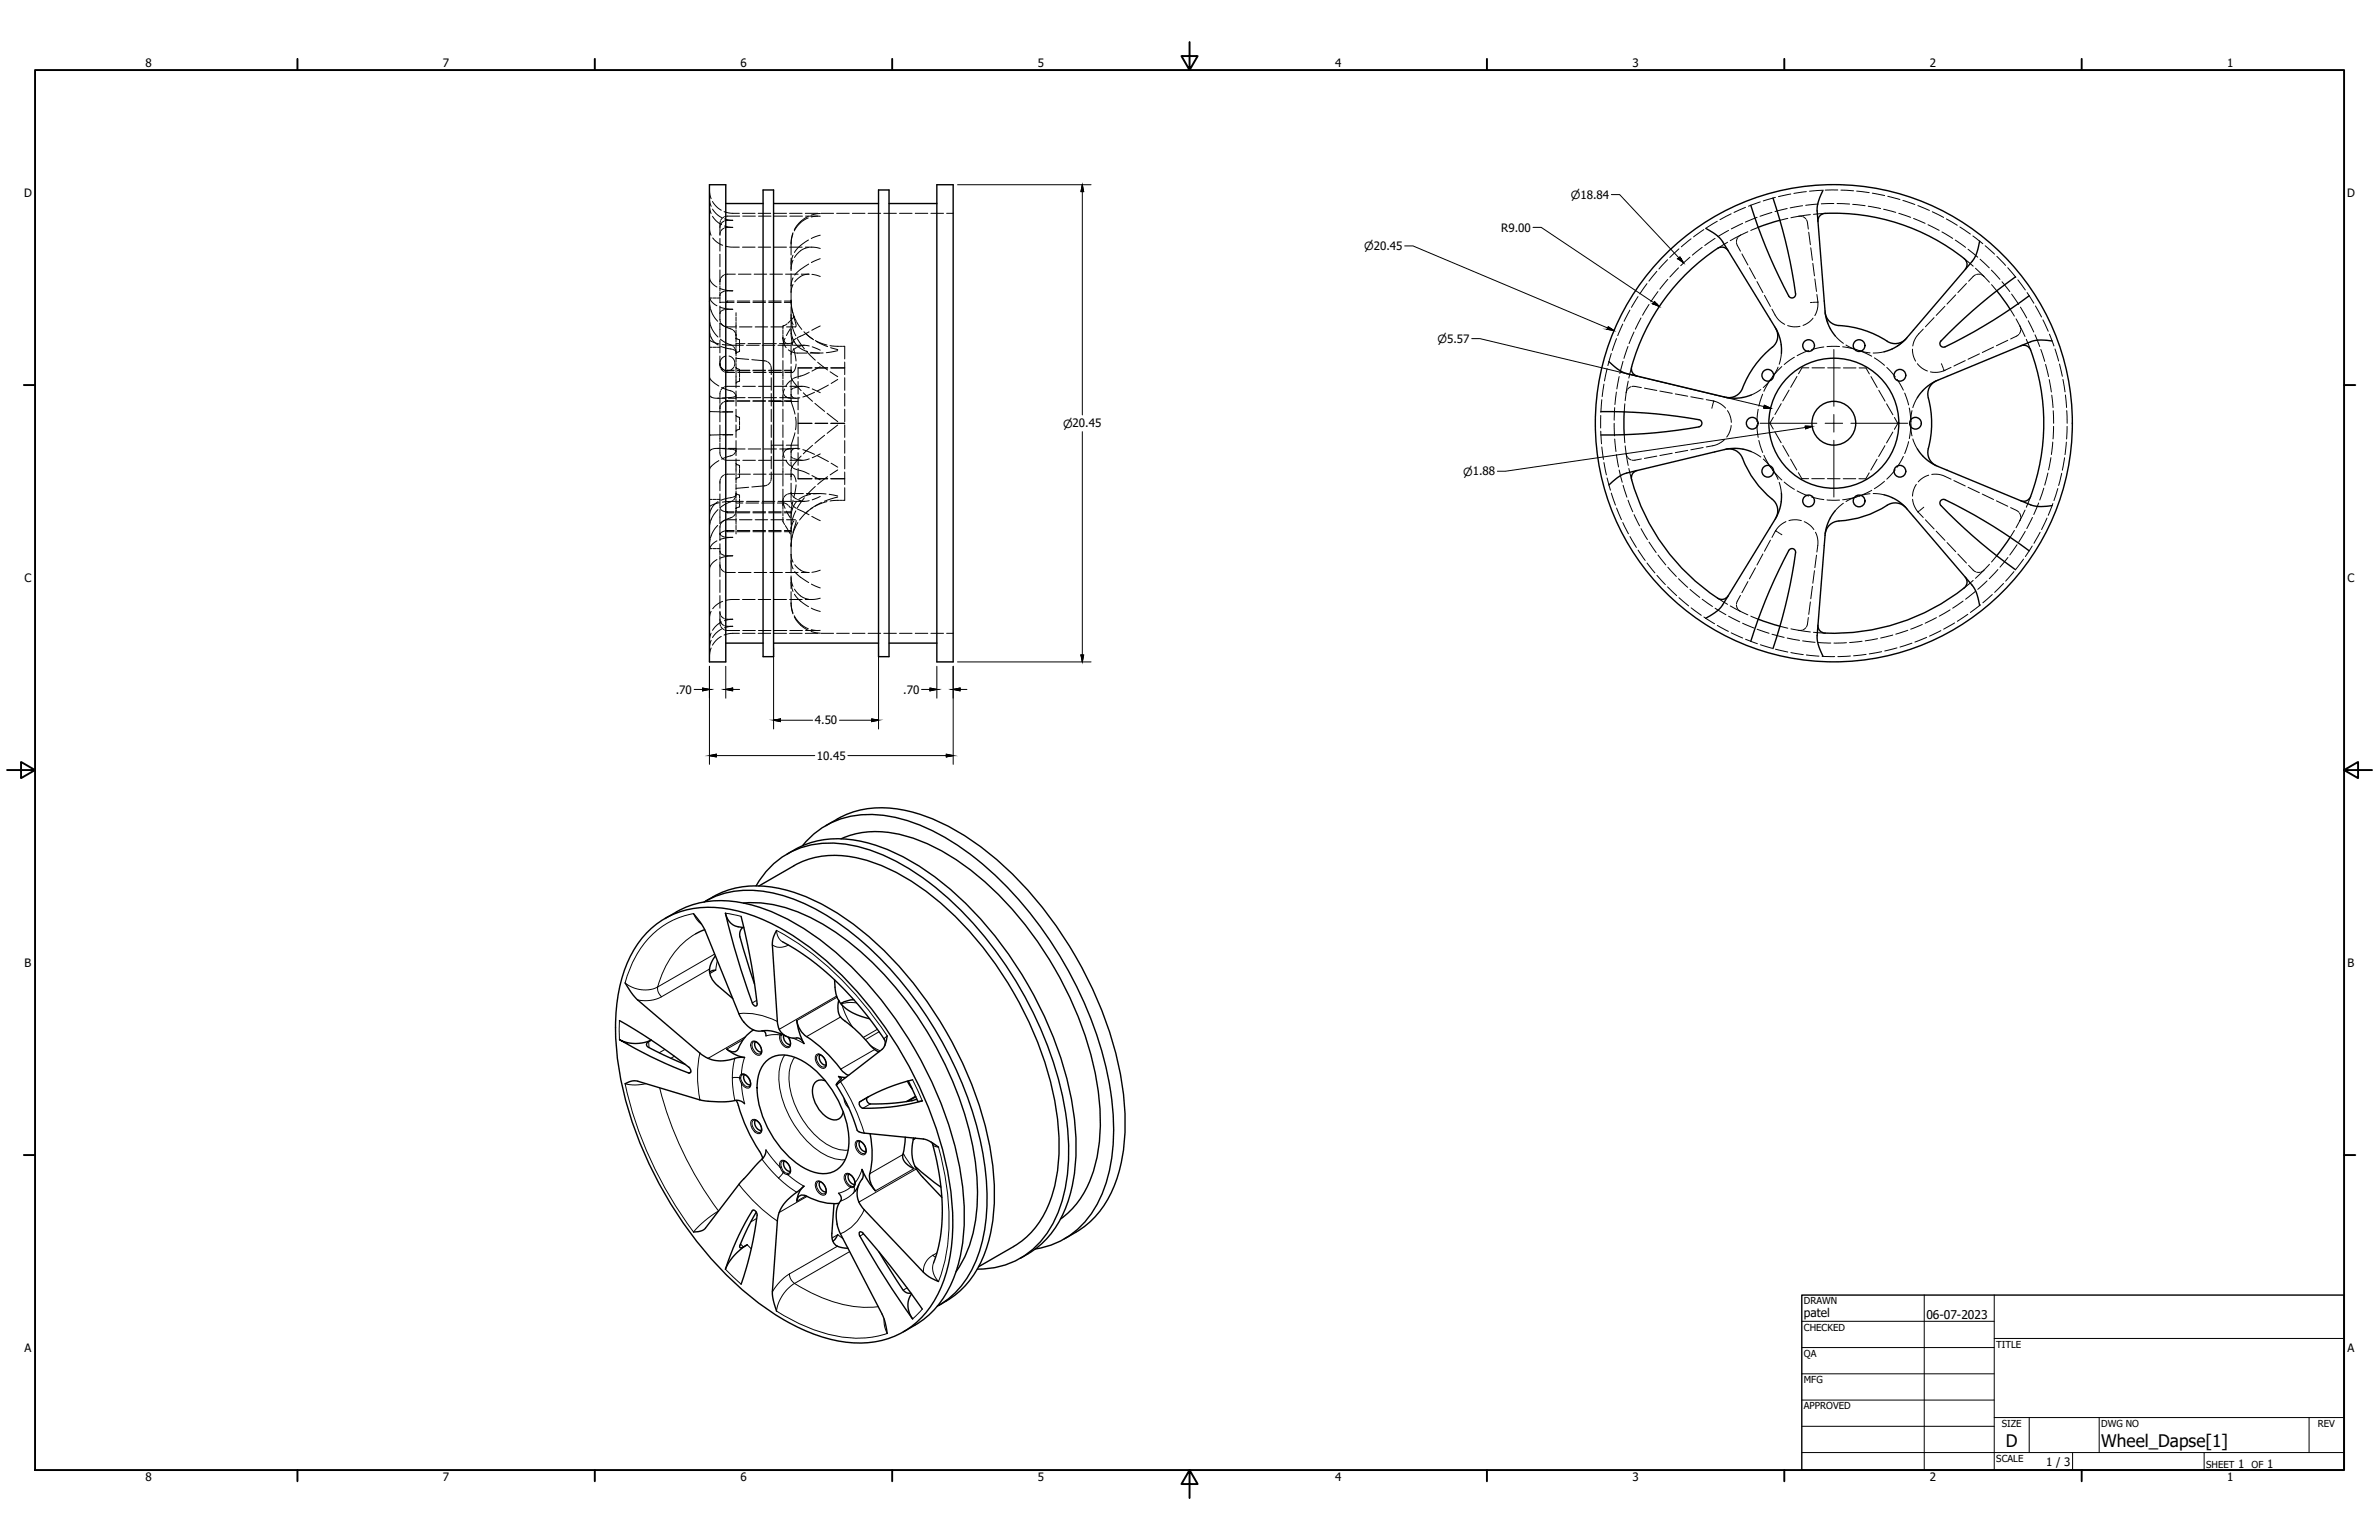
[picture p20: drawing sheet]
<svg xmlns="http://www.w3.org/2000/svg" width="864mm" height="559mm" viewBox="0 0 864 559" stroke-linecap="round" stroke-linejoin="round" font-family="sans-serif">
<defs><g id="words">
<g font-size="6.3">
<text x="728.1" y="524.9">D</text>
<text x="762.8" y="525">Wheel_Dapse[1]</text>
</g>
<g font-size="4.4">
<text x="654.8" y="477.8">patel</text>
<text x="699.3" y="478.6">06-07-2023</text>
</g>
<g font-size="4.2">
<text x="52.9" y="24.4">8</text>
<text x="160.8" y="24.4">7</text>
<text x="268.8" y="24.4">6</text>
<text x="376.7" y="24.4">5</text>
<text x="484.7" y="24.4">4</text>
<text x="592.6" y="24.4">3</text>
<text x="700.5" y="24.4">2</text>
<text x="808.5" y="24.4">1</text>
<text x="8.8" y="71.4">D</text>
<text x="852" y="71.4">D</text>
<text x="545" y="84">R9.00</text>
<text x="8.9" y="211.1">C</text>
<text x="852.2" y="211.1">C</text>
<text x="245.3" y="251.7">.70</text>
<text x="327.9" y="251.7">.70</text>
<text x="295.8" y="262.9">4.50</text>
<text x="296.6" y="275.7">10.45</text>
<text x="9" y="350.8">B</text>
<text x="852.2" y="350.8">B</text>
<text x="8.9" y="490.5">A</text>
<text x="852.1" y="490.5">A</text>
<text x="742.8" y="532">1 / 3</text>
<text x="812.5" y="532.6">1</text>
<text x="823" y="532.6">1</text>
<text x="52.9" y="537.5">8</text>
<text x="160.8" y="537.5">7</text>
<text x="268.8" y="537.5">6</text>
<text x="376.7" y="537.5">5</text>
<text x="484.7" y="537.5">4</text>
<text x="592.6" y="537.5">3</text>
<text x="700.5" y="537.5">2</text>
<text x="808.5" y="537.5">1</text>
</g>
<g font-size="4.1">
<text x="570.3" y="72.2">⌀18.84</text>
<text x="495.2" y="90.8">⌀20.45</text>
<text x="521.8" y="124.4">⌀5.57</text>
<text x="385.9" y="155.2">⌀20.45</text>
<text x="531.2" y="172.6">⌀1.88</text>
</g>
<g font-size="3.5">
<text x="654.8" y="473.2">DRAWN</text>
<text x="654.8" y="482.8">CHECKED</text>
<text x="724.7" y="489">TITLE</text>
<text x="654.8" y="492.3">QA</text>
<text x="654.8" y="501.8">MFG</text>
<text x="654.8" y="511.4">APPROVED</text>
<text x="726.7" y="517.7">SIZE</text>
<text x="762.8" y="517.7">DWG NO</text>
<text x="841.4" y="517.7">REV</text>
<text x="724.7" y="530.4">SCALE</text>
<text x="800.9" y="532.6">SHEET</text>
<text x="817.4" y="532.6">OF</text>
</g>
</g></defs>
<!-- layer: Hidden (ANSI) -->
<g fill="none" stroke="#000" stroke-width=".36">
<path d="M257.5 74.5l.6 3M257.5 71.9l.6 3M257.5 68.9l.6 3.2M258.6 73.1l1.4 1.8 1.8 1.4M258.7 78.5l1.3 1.7 2 1.3M258.7 75.9l1.3 1.7 1.9 1.4M262.7 78.8l-1 1M262.8 76.8l2.4 .6h3.2M263 79.4l3 .5h-.5M264.5 79.9l-1.5 .3M264.7 79.9h.6M268.5 78.4l-5.5 .2"/>
<path d="M269.5 77.4h4.6M269.6 78.4h4.6M275.2 77.4h4.6M275.3 78.4h4.6M280.9 77.4h4.6M281 78.4h4.6M286.6 77.4h4.6M286.7 78.4h4.6M292.3 77.4h4.6M292.4 78.4h4.5M293.4 79.1l-.5 .2a9.4 9.4 0 0 0-4.6 4.5M293.4 78.5l-.7 .4a10.8 10.8 0 0 0-4.4 4.5"/>
<path d="M297.8 78.5l-3.3 .2M297.8 77.5l-3.4 .6M298 77.4h4.6M303.7 77.4h4.6M309.4 77.4h4.6M315.1 77.4h4.6M320.8 77.4h4.6M326.5 77.4h4.6M332.2 77.4h4.6M337.9 77.4h4.6M343.6 77.4h2.4M628.4 77.6l-4 2.1"/>
<path d="M633.6 75.2l-4.1 1.9M637.8 78.9l-4.2 1.7M639 73.3l-4.3 1.5M643.2 77.1l-4.3 1.4M644.5 71.6l-4.4 1.3M648.8 75.7l-4.5 1.1M649 79.2l-2.9 .7M650.1 70.4l-4.5 1M653 78.5l-2.9 .5M653 78.5h1.1M654.3 74.7l-4.4 .7M654.4 78.6l1.2 .9"/>
<path d="M655.7 69.5l-4.5 .7M655.8 79.8l.6 3.3M657.2 77.9l-4.2 .6M660 74l-4.5 .5M661.4 69l-4.5 .4M662.5 77.4l-4.2 .4M665.7 73.9l-4.5 .1M666.9 73.9l4.5 .1M667.1 68.9l-4.5 .1M668.3 69l4.5 .2M672.5 74.1l4.6 .6M674 69.3l4.5 .6"/>
<path d="M678.2 74.8l4.5 .9M679.7 70.1l4.4 .9M683.8 75.9l4.4 1.2M685.3 71.2l4.4 1.2M689.3 77.4l4.3 1.5M690.8 72.7l4.3 1.5M694.6 79.3l4.2 1.7M696.2 74.6l4.2 1.8M701.4 76.8l4.1 2.1M706.5 79.4l4 2.3M257.5 82.9l.6 2.5M258.7 86.3l1.8 1.7 1.8 1"/>
<path d="M261.3 86.5v4.6M261.3 92.2v4.6M261.3 97.9v5.5M261.6 84.1l-.3 1M261.6 81.6l-.3 1M261.6 80.1l-.3 5.3M262.7 99.8l-1 1M262.7 82.8l-1 1M262.7 80.3l-1 .9M263 82l3 .5h-.5M263.4 89.4l1.7 .3h3.3M264.5 82.5l-1.5 .2"/>
<path d="M264.7 82.5h.6M266.9 99.5l-3.9 .2M268.1 99.5h4.5M269.5 89.7h4.6M273.8 99.5h4.5M275.2 89.7h4.6M279.5 99.5h4.5M280.9 89.7h4.6M285.2 99.5h4.5M286.6 89.7h4.6M287.2 93.7v4.5M287.2 99.4v4.9"/>
<path d="M287.9 84.8l-.7 3.7M287.9 92.6l-.7 3.3M287.9 84.5l-.4 1.1a21.7 21.7 0 0 0-.3 6.9M287.9 94.4l-.7 3.3M290.9 99.5h2.9M292.3 89.7h2.4M293.5 87.1a13.9 13.9 0 0 0-5.1 4.5M293.5 89.8a7.2 7.2 0 0 0-5.1 3.6M293.6 95.8a16.7 16.7 0 0 0-5.1 4M293.6 99.5h-.2a6.2 6.2 0 0 0-4.9 2.8M294.6 89.7l3.2 .4M294.7 99.5l3.1 .8"/>
<path d="M297.8 85.3l-3.3 1.3M297.8 93.9l-3.3 1.4M601.5 98.4l-2.9 3.6M605.3 94.2l-3.1 3.4M609.3 97.2l-3.1 3.3M609.5 90.3l-3.4 3.1M613.5 93.3l-3.4 3.1M613.9 86.7l-3.6 2.9M617.9 89.7l-3.6 2.9M618.5 83.3l-3.7 2.7M622.6 86.5l-3.8 2.6M623.4 80.3l-3.9 2.4"/>
<path d="M627.1 87.9l-3.6 2.2M627.5 83.6l-4 2.3M630.4 88l1.4 3.1M630.8 86.3l-.5 1.4M631.8 85.3l-.8 .7M631.8 85.3l-3.7 2M632.3 92.1l2.2 4.1M632.6 81l-4.1 2.1M634.5 84.1l-2.7 1.2M635.1 97.2l2.1 4M638.3 82.5l-2.7 1.1M656.6 84.3l.6 4.5"/>
<path d="M657.3 89.9l.6 4.5M658.1 95.6l.6 4.5M699.9 81.5l4 2.1M704.9 84.2l3.9 2.3M709.8 87.1l3.7 2.6M711.5 82.4l3.7 2.5M713 93.9l3.3 2.7M714.4 90.4l3.5 2.9M716.2 85.6l3.6 2.8M717.1 97.3l3.1 3M717.2 99.7l-2.6 2.3M718.8 94.1l3.3 3.1"/>
<path d="M718.9 99.6h-1.4M719.3 99.7l.9 .6M720.6 89.2l3.4 3M722.9 98l3.1 3.4M724.9 93l3.1 3.3M728.8 97.2l3 3.4M257.5 100.5a4.5 4.5 0 0 0 2.8 3.7M257.5 107.3a4.2 4.2 0 0 0 2.8 3.7M257.5 108.1h1M257.5 119.8l.1 .7M257.5 109.2l.1 1M257.5 115.7l.1 .8"/>
<path d="M257.6 110.5l.2 1.2M257.6 116.7l.2 1.1M257.9 112a10.7 10.7 0 0 0 2.6 4.6M257.9 118a11.2 11.2 0 0 0 2.7 4.3M258.8 108.1h1.3M260.4 108.1h.9M261.3 104.6l2.2 .7 2.5 .2h-.5M261.3 111.4l2.2 .6 2.5 .2h-.5M261.3 115.9l.3 1M261.3 103.9v1.6M261.3 106v3.9M261.3 111v5.1"/>
<path d="M261.3 117.2v5.1M261.4 117.3l1.5 1.1 3.1 1.3M261.6 101.2l-.3 1M261.7 106.4l-.4 .8M261.7 113l-.4 .7M261.7 117.3l1 1M261.9 109.7l-.6 .1M262.1 109.7h.9M262.9 105.7l-1 .5M262.9 112.4l-1 .4M263 118.4l4.3 .2M263.2 109.7h.6"/>
<path d="M263.8 109.7h2.7M264 109.7h.1M264.5 105.5l-1.3 .1M264.5 112.2l-1.3 .1M264.7 112.2h.6M264.7 105.5h.6M266.2 119.9l.7 .9M266.5 109.2h-2.4l-.3 .5M267.2 113.5v1.1M267.2 115v1.6M267.2 117v2.4M267.2 119.8v1.6"/>
<path d="M267.6 109.7h4.6M267.6 109.2h4.6M268.4 118.6h4.6M273.3 109.7h4.6M273.3 109.2h4.6M274.1 118.6h4.6M279 109.7h4.6M279 109.2h4.6M279.8 118.6h4.6M284.2 119.7v1.4M284.2 118.3v1.1M284.4 118.2h-.1"/>
<path d="M284.7 109.7h2.5M284.7 109.2h2.5M285.5 118.6h3.3M285.7 117.5l-1.2 .7M286.9 119.3l-1.4 2.5M287.2 116.9v5.4l.6 3.1M287.2 114.3l.1 1.7 .6 1.8M287.2 119.5v.8M287.2 115.3v.8l-1.2 1.2M287.2 104.5v.7M287.2 105.4v4.7M287.2 111.3v4.5"/>
<path d="M287.2 109.6v.1M287.2 108.9v1M287.2 109.7l.5 3.6M287.2 110.2l.2 1.4M287.2 116.5l.2 1.1M287.4 117.9l1.5 3.9M287.4 111.9l.3 1.1M287.7 113.1l.1 .2M287.8 113.3l.1 .5M287.9 103.2l-.7 2.8M287.9 100.8l-.7 2.9M288 114.4l.6 2.2a1.43 1.43 0 0 1 .1 2"/>
<path d="M288 113.9l.1 .5M288.2 114.5l.1 .4M288.3 114.9l-.8 .9M288.3 114.9l.2 .6M288.6 115.7l.5 .9M289.2 116.8l1.9 2.7M297.8 118.3l-3.1 1.5M589.1 117.6l-1.9 4.2M591.7 112.5l-2.1 4.1M594.6 107.6l-2.4 3.9M595.7 115.4l-2.1 4M597.9 102.9l-2.7 3.8"/>
<path d="M598.6 110.5l-2.3 3.9M601.9 105.8l-2.7 3.7M605.4 101.4l-2.8 3.5M637.8 102.2l2.2 4M640.5 107.2l2.2 4M643.2 112.2l2.1 3.5 2.6 2M648.9 118.1l2.2 .5 2.3-.2M657.9 109.7l-.7 .1M658.2 115.4l-1.6 1.6-2.1 1.1M658.8 101.2l.6 4.5M659 109.7h-.9M659.2 109.7h.7"/>
<path d="M659.6 106.9l.3 2.8M659.9 109.7l-.2 2.5-.9 2.3M662.9 114.9l.1 .6M663.1 115.7l.2 .8M663.3 116.8l.2 .5M698.2 119.4l-2.7 3-1.1 3.1M702.1 115.3l-3.2 3.3M706 111.1l-3.1 3.3M709.9 107l-3.1 3.3M713.8 102.9l-3.1 3.3M720.2 100.3l2 2.1M722.9 103.3l1.9 2.2"/>
<path d="M726.7 102.2l2.9 3.6M729.7 112.2l1.5 2.5M730.2 106.7l2.6 3.8M731.8 115.7l1.4 2.6M732.5 101.5l2.7 3.7M733.2 118.3l.3 1M733.2 118.3l1.9 3.8M733.4 111.4l2.3 4M733.5 119.7l-.4 1.3M735.9 106.2l2.4 3.8M736.3 116.4l2 4.1M738.9 111l2.2 4"/>
<path d="M741.6 116.1l1.9 4.1M257.5 123.4l1.5 .8 2.1 .6M257.5 136.6l.1 .4M257.5 126h1M257.6 137.1l.3 .5M257.6 120.7l.2 1M257.9 121.9a6.3 6.3 0 0 0 2.8 3.3M257.9 137.7l3 2.4M258.8 126h1.3M260.4 126h.9M261.3 132l.2 .9M261.3 129.2l.3 4.3"/>
<path d="M261.3 123.5v4.5M261.5 123.1l2 1.3 2.6 1.2M261.7 133.2l.9 .9M261.7 125.7l4.1 1M261.7 133.8l1 1M261.7 133.2l1 1M262.2 125l7.7 .3M262.9 134.3l.9 .2M263 134.9l3.7 .2M263 134.3l1.1 .2M263.2 134.4l.2 .1M263.5 134.5h.3"/>
<path d="M263.5 129.2a2.69 2.69 0 0 0-1.9 3.7M263.8 134.5h2.7M263.8 134.5h.3M263.8 134.5h.1M263.9 134.4v.1M264.6 129.2a2.69 2.69 0 0 1 2 3.7M265.1 134.3l-1 .2M266 126.8l.7 .3M266.3 125.8l.7 1.2M266.4 133.2l-1 1M266.5 134.3l-2.5 .1M266.9 127.2l.3 .5"/>
<path d="M267.1 121.1l.1 .8M267.1 127.3l.1 .9M267.1 121.3v.1M267.2 121.5v.2M267.2 127.7v1.4M267.2 129.6v1.8M267.2 131.9v1.5M267.2 122.6l.1 .2M267.2 122.8v.1M267.2 133.3v.1M267.2 121.8v2.3M267.2 124.5v1.6"/>
<path d="M267.2 126.5v1.2M267.2 133.4v.8M267.2 134.5v1.1M267.2 135.8v1.3M267.2 137.2v.5M267.2 137.8v2.9M267.2 124.7h3.2M267.2 130l4.6 .4M267.2 128.2v.1M267.2 138.9v.2M267.2 122.7l.1 .2M267.2 133.5l.1 .1"/>
<path d="M267.3 122.9h.1M267.4 122.9h.1M267.4 133.6l.3 .2M267.5 122.9l.2 .1M267.6 134.5h4.6M267.6 134.3h4.6M267.7 127.8l-.5 .3M267.7 138.6l-.5 .3M267.8 123.1l.3 .1M267.8 133.8l.3 .1M267.8 135.1h4.6M268.1 127.7l-.3 .1"/>
<path d="M268.1 138.4l-.3 .1M268.2 123.2l.3 .1v1.1M268.2 134l.3 .1v1M268.5 124.7v1.4M268.5 126.5v1l-.3 .1M268.5 135.5v1.4M268.5 137.2v1.1l-.3 .1M271 125.3h4.6M271.5 124.7h4.6M272.9 130.5l5.5 .7M273.3 134.5h4.6M273.3 134.3h4.6"/>
<path d="M273.5 135.1h4.6M276.7 125.3h4.6M277.2 124.7h4.6M278.7 131.3l1 1M279 134.5h4.6M279 134.3h4.6M279.2 135.1h4.6M279.8 132.6l.2 3.3M280 137.1v4.5M282.4 125.3h4.6M283 124.7h3.2M284.2 122.5v.4"/>
<path d="M284.2 121.5l.2 2.6 1 2M284.2 130.9v6.6M284.2 137.9v1.8M284.2 123l.2 .4M284.4 123.5l1 1M284.7 134.5h2.5M284.7 134.3h2.5M284.9 135.1h2.7M285 122.8l-.8 2.4v4.5M286.2 126.9l1.4 .9 1.3 .3h4M286.9 138.2l-1.6 2M287.1 124.5l-1.4 .1"/>
<path d="M287.2 133v3.8M287.2 126.4v1M287.2 127.7v4.2M287.2 139.9v1.6M287.2 134.5h.1M287.2 137l.2 .5M287.2 120.5l.2 1M287.4 121.8l.4 1M287.5 137.6l3.3 4.1M287.5 124.2l-.3 1.9M287.6 127.4l-.4 1.1M287.7 137.5l-.5 .6v1.4"/>
<path d="M287.8 122.9l.1 .3M288 123.3l.1 .3M288.1 126.5l.9 4.5M288.1 125.3h3.9M288.1 123.7l.2 .2M288.3 123.9l-.9 .5M288.3 123.9l.2 .5M288.6 124.5l.4 .6M289 132.1a2.93 2.93 0 0 1-1.5 3l-.3-.6M289.1 122.7l-1.3 1.1M289.2 125.2l1.7 1.4 2.3 1M289.2 126.1l-1.4 1"/>
<path d="M289.3 136.8l-1.3 .5M289.4 122.9l2.6 3.7M289.7 133.5h5zM289.7 133.5v3.8M289.7 138.5v4.5M291.8 120.4l3.5 2.9M292.7 127.4l3.3 3.3M292.7 121.3l2.3 1.7M293.7 120.4l-4.2 2.1M293.8 125.5h-.2a5.2 5.2 0 0 0-4.1 .5M293.8 135.2l-4.2 1.5M294 128.1h3.5"/>
<path d="M294.3 127.8l4.5 .3M294.8 125.9l3 1.2M295.9 133.5h4.6M296 123.5l4.2 1.7M296.3 123.9l4.1 1.9M296.8 131.4l3.6 2.8M297.8 133.1l-3.1 1.6M300.7 139.7l-4 2.2M301.3 125.4l3.4 .3M301.3 134.9l2.8 1.8M301.5 126.2l2.6 .7M301.6 133.5h5"/>
<path d="M304.1 127.2l-4.1 .8M304.1 137.7l-2.4 1.4M304.9 125.7h.9M306 125.7h.6v4.5M306.6 131.4v4.5M306.6 137.1v4.5M582.3 139.4l-.7 4.5M583.4 133.8l-1 4.4M584.9 128.3l-1.2 4.4M586.8 122.9l-1.5 4.3M587.8 136.7l-.9 4.4M589.2 131.1l-1.2 4.5"/>
<path d="M591 125.7l-1.5 4.3M591.1 138.3l-.8 4.2M592.3 133.1l-1 4.1M593.2 120.5l-1.8 4.2M642.7 137.7l-2.4 4.3M642.7 137.7l-2.6 2.9M642.9 137.4l-.2 .3M643.2 137l-.2 .4M643.5 136.7l-.2 .2M645.5 133.2l-2 3.5M646.7 128.2l-.8 4M646.8 133l-3.3 3.7"/>
<path d="M651.4 129.6l-3.7 2.7M652.3 136.6l-2.3 3.9M656.5 127.2l-4.1 1.9M656.6 133.5h-2.5l-1.2 2.1M657.8 133.5h4.5M662.1 125.9l-4.5 1M663.5 133.5h4.5M666.2 121.9l3 2.7M667.8 125.7l-4.6 .1M668.9 125.8l4.9 1M669.2 133.5h4.5M670.1 125.2l3.7 1.6"/>
<path d="M673.8 126.8l.3 .1M674.2 127l.3 .1M674.6 127.1l.3 .1M674.9 133.5h2.5l1.2 2.2M674.9 127.2l3.9 .8M674.9 127.2l4.6 2.1M679.2 136.7l2.2 3.9M680.4 129.9l3.7 2.7M683.9 127.7l-3.9 .4M684.9 133.3l3.1 3.4M688.6 137.6l2.3 4M689.3 125.2l-.5 .4"/>
<path d="M690.1 124.5l-.6 .6M690.7 123.9l-.4 .5M694.2 126.7l.3 2.2 .9 2.1M696 132l1.7 1.6 2 1M704.7 132l.3 .6M705.1 132.8l.3 .8M705.5 133.9l.2 .6M705.7 134.5l-2.5 .6-2.4-.2M708.3 133.3l-2.6 1.2M713.4 130.9l-4.1 1.9M718.5 128.4l-4.1 2M723.7 125.9l-4.1 2"/>
<path d="M728.8 123.5l-4.1 2M732.9 121.3l-3 1.7M735.6 123.1l1.6 3.9M738.7 121.5l1.8 4.2M740.8 126.8l1.5 4.3M742.5 132.2l1.1 4.5M743.9 137.8l.8 4.4M744 121.3l1.6 4.2M746 126.6l1.3 4.4M747.6 132.1l1 4.4M748.9 137.7l.7 4.5M257.5 143.2l.1 .3"/>
<path d="M257.6 143.6l.3 .2M257.8 149.4h-.3h3.7M258 143.9l1.3 .5 1.8 .1M260.5 144.5h2.8M261.2 157.8h-3.7l.3 .1M261.3 157.6l.7 .1M261.3 144.6v1.8M261.3 146.8v6.3M261.3 154.2v6.2M261.5 147.2l-.2 .9M261.6 141.9l-.3 2.3M262 140.6l4 1.5"/>
<path d="M262 149.5l-.7 .1M262.2 157.7l.9 .1M262.3 149.4l3.7 .1h-.5M262.6 146l-.9 .9M262.7 140.5l-1 1M263.1 149.5h-.9M263.4 157.8h1.1M263.4 149.5h1.1M263.8 145.5l-1 .3M263.8 145.5l2.7 .1M263.8 145.5h.1M263.9 145.5h.1"/>
<path d="M264 145.5h2.5M264 145.5l.1 .1M264.4 144.5h2.8M264.7 157.8h.6M264.7 149.5h.6M265.5 157.8h.5h-3.7M265.8 144.2l-3.6 .2M266.3 142.3l.7 .9M266.8 143.9l-.8 .2M267.1 143.4l.1 .9h3.3M267.2 143.3l-.3 .5M267.2 150.7v.2"/>
<path d="M267.2 141.9v5.4M267.2 148.5v4.5M267.2 154.2v4.5M267.2 159.9v5.4M267.2 156.4v.1M267.2 150.9l.1 .1M267.4 151.1l.3 .1M267.6 145.5h4.6M267.6 145.6h4.6M267.7 156l-.5 .3M267.8 151.3l.3 .1M268.1 155.9l-.3 .1"/>
<path d="M268.2 151.4l.3 .1v1M268.5 152.9v1.4M268.5 154.7v1l-.3 .1M268.5 140.2l-5.5 .2M269.6 140.2h4.6M271.6 144.3h4.6M273.3 145.5h4.6M273.3 145.6h4.6M275.4 140.2h4.5M277.3 144.3h4.6M279 145.5h4.6M279 145.6h4.6"/>
<path d="M280 142.8v4.5M280 148.5v4.5M280 154.2v4.5M280 159.9v4.5M280 145.7h4.3M281.1 140.2h4.5M283 144.3h3.3M284.2 140.2l.2 2.4M284.2 159.9v4l.6 2.1M284.2 148.5v4.5M284.2 154.2v4.5M284.5 143l1 1.1"/>
<path d="M284.7 145.5h2.5M284.8 141.2l-.6 2.1v4M285.2 143.9l.4 .2M285.4 145.7h4.3M285.7 144.2l.6 .2M286.4 144.5h1M286.7 140.2h4.5M286.9 144.2h-1.1M287.2 145.5l-2.5 .1M287.2 143.1v.3M287.2 141.9v1.8M287.2 143.9v.8"/>
<path d="M287.2 144.8v.7M287.2 145.6l1.4 4.7M287.3 143.5l.1 .3M287.5 143.9a2.84 2.84 0 0 0 2.8 .5M287.6 144.5h.7M287.8 141l-.6 .6M288.5 144.5h.5M288.6 157l-1.4 4.4v1M288.8 151.4v4.5M289.3 140.5l-1.2 .3M289.7 140.4l.3-.1a5.9 5.9 0 0 1 3.8 .4M289.7 149.9v3.7h5"/>
<path d="M289.7 153.6h5M289.7 144.1v4.6M289.7 153.6v3.8M289.7 158.6v4.5M291.6 142.5l3.4 3.1M294.9 141.1l2.9 1.4M295.7 142.3l-4.3 1.8M295.8 146.4l3.5 2.9M295.9 153.6h4.6M299.3 157.9l-3.5 2.9M300.2 150l3.9 3M301.6 153.6h5"/>
<path d="M304.1 154.2l-3.9 3M306.6 142.8v4.5M306.6 148.5v4.5M306.6 154.2v4.5M306.6 159.9v4.5M581.1 150.7l-.1 4.6M581.1 156.5l.3 4.5M581.5 145l-.4 4.6M586 153.6l.1 4.6M586.1 147.9l-.1 4.6M586.1 159.3l.5 4.5M586.8 142.3l-.6 4.5"/>
<path d="M589.6 157.7l.2 3M589.8 146.5l-.2 3M590.3 142.5l-.3 2.9M590.7 141.5l-.4 1M592.1 140.3l-1.2 .9M592.4 140.3l3.4 .4M596.9 140.8l4.5 .9M602.6 141.9l4.4 .8M608.2 142.9l4.4 .9M613.8 144l4.5 .8M619.4 145l2.8 .5M621.6 147.5l-.2 .6"/>
<path d="M621.9 146.4l-.3 .9M622.2 145.5l-.3 .7M622.2 145.5l2.3 1 1.9 1.6M626.1 159.5l-2.8 1.8-3.9 .9M627.1 149l1 2 .4 2.3M628.4 154.4l-.5 2.3-1.1 1.9M637.8 154.2l.4 4.5M638.2 148.5l-.4 4.5M638.5 159.8l1.3 4.4M639.2 141.4l-3.5 1.9M639.8 143l-1.3 4.4M643.7 151.4l-1.2 2.1 1.2 2.2"/>
<path d="M644.3 156.7l2.3 4M646.6 146.5l-2.3 3.9M649.5 141.5l-2.3 4M682 141.6l2.3 3.9M684.8 146.5l2.3 4M687.1 156.8l-2.3 3.9M687.7 151.5l1.2 2.1-1.2 2.2M691.4 142.6l1.4 4.3M693.1 148l.6 5M693.7 154.2l-.6 4.9M693.7 154.2l.4 4M693.7 153v.3"/>
<path d="M693.7 153.4v.4M693.7 153.9v.3M694.1 149l-.4 4M694.4 159.3l1.6 3.6M696 144.3l-1.6 3.6M744.8 143.4l.5 4.5M745.3 149l.2 4.6M745.5 154.7l-.2 4.6M749.8 143.3l.4 4.6M750.3 149l.1 4.6M750.4 154.7l-.2 4.6M257.6 170.2l-.1 .4"/>
<path d="M257.6 163.7l-.1 .3M257.9 169.7l-.3 .4M257.9 163.4l-.3 .2M260.5 162.7h2.8M260.9 167.1l-3 2.4M261.1 162.7l-1.8 .1-1.3 .5M261.3 163l.3 2.4M261.3 160.8v1.8M261.3 179.2v4.6M261.6 173.7l-.3 4.4M261.7 165.7l1 1M262.2 162.8l3.6 .2"/>
<path d="M262.7 172.4l-1 1M263 166.8l5.5 .2M264.4 162.7h2.8M266 163.1l.8 .2M266 165.1l-4 1.5M266.7 172.1l-3.7 .2M266.9 163.4l.3 .5M267 164l-.7 .9M267.2 173.9v1.4M267.2 175.8v1.9M267.2 178.1v1.5M267.2 179.6l-.3 .4"/>
<path d="M267.2 168.1v.2M267.2 166.5v2.9M267.2 169.5v.5M267.2 170.2v1.2M267.2 171.6v1.2M267.2 173v.9M267.2 179.6v1.1M267.2 179l-.1 .9M267.2 173.8v.1M267.2 168.3l.1 .2M267.2 179.1l.5 .3M267.4 168.5l.3 .1"/>
<path d="M267.7 173.4l-.5 .3M267.8 168.7l.3 .1M267.8 179.4l.3 .2M267.8 172.1h4.6M268.1 173.3l-.3 .1M268.2 168.8l.3 .1v1.1M268.2 179.6l.3 .1v1M268.5 170.3v1.4M268.5 172.1v1l-.3 .1M269.6 167h4.6M270.5 162.9h-3.3l-.1 .9M271.6 162.9h4.6"/>
<path d="M271.8 176.8l-4.6 .4M273.5 172.1h4.6M275.4 167h4.5M277.3 162.9h4.6M278.4 176l-5.5 .7M279.2 172.1h4.6M279.7 174.9l-1 1M280 171.3l-.2 3.3M280 165.6v4.5M280 161.5h4.3M281.1 167h4.5M283 162.9h3.3"/>
<path d="M284.2 167.5v1.8M284.2 169.7v6.7M284.2 177.5v4.6M284.4 164.6l-.2 2.4M284.9 172.1h2.7M285.3 167l1.6 2M285.4 161.5h4.3M285.5 163.1l-1 1.1M285.6 179.5l-1 .9M285.6 163.1l-.4 .2M285.8 163h1.1M286.3 162.8l-.6 .2"/>
<path d="M286.7 167h4.5M287.2 172.9a.56 .56 0 0 1 .3-.8 .56 .56 0 0 1 .7 .4l.8 2.3M287.2 165.6l.6 .6M287.2 178.7l.4 1.1M287.2 167.7v1.4l.5 .6M287.2 162.6v.7M287.2 163.5v1.8M287.2 165.7v1.6M287.2 175.3v4.2M287.2 179.8v1M287.2 170.4v3.8M287.2 163.8v.3"/>
<path d="M287.4 169.7l-.2 .5M287.4 163.4l-.1 .3M287.4 162.7l-1 .1M287.6 162.7h.7M288 169.9l1.3 .5M288.1 166.4l1.2 .3M288.5 162.7h.5M289 175.9l-.8 4.5M289.6 170.5l4.2 1.5M289.7 170v3.7h5M289.7 164.3v4.5M290.3 162.9l-.1-.1a2.73 2.73 0 0 0-2.7 .5"/>
<path d="M290.8 165.5l-3.3 4.1M291.4 163.2l4.3 1.7M291.6 179.1l-5.7 .2M292.8 179.1h4.7M293.8 166.5a6.1 6.1 0 0 1-4.1 .3M294.2 179.4l-2.1 .6-2.1 1.2M294.7 172.6l3.1 1.5M295 161.6l-3.4 3.1M295.3 179.2h4.6M295.9 173.7h4.6M296 176.5l-3.3 3.3M296.7 165.4l4 2.1"/>
<path d="M297.8 164.7l-2.9 1.4M300.4 173l-3.6 2.8M301 179.4l3.1 .6M301.6 173.7h5M301.7 168.1l2.4 1.4M304.1 170.5l-2.8 1.8M306.6 165.6v4.5M306.6 171.3v4.5M306.6 177v4.5h-.6M581.5 162.2l.6 4.5M582.3 167.8l.8 4.5M583.4 173.4l1.2 4.5"/>
<path d="M584.9 178.9l1.5 4.4M586.8 165l.7 4.4M587.8 170.6l1.1 4.4M589.2 176.1l1.4 4.3M590 161.8l.3 2.9M590.3 164.7l.4 1M590.3 164.7l.8 4.2M590.9 166l1.2 .9M591.3 170l1 4.1M595.8 166.5l-3.4 .5M601.4 165.5l-4.5 .8M607 164.5l-4.4 .8"/>
<path d="M612.6 163.4l-4.4 .9M618.3 162.4l-4.5 .8M635.7 163.9l3.5 1.9M640.1 166.6l2.6 2.9M640.3 165.2l2.4 4.3M642.7 169.5l.5 .7M643.3 170.3l.2 .2M643.5 170.5l3.3 3.7M643.5 170.5l2 3.5M645.9 175l.8 3.9M647.1 161.6l2.3 4M647.7 174.9l3.7 2.7"/>
<path d="M650 166.6l2.3 3.9M652.4 178.1l4.1 1.9M652.8 171.5l1.3 2.2h2.4M657.7 173.7h4.6M663.4 173.7h4.6M669.1 173.7h4.6M674.9 180l-.3 .1M678.5 171.6l-1.2 2.1h-2.5M678.8 179.2l-3.9 .8M679.5 177.9l-4.6 2.1M680 179.1l3.9 .4M681.4 166.6l-2.3 4"/>
<path d="M684.1 174.6l-3.7 2.7M684.3 161.7l-2.3 4M688 170.5l-3.1 3.4M690.9 165.6l-2.2 3.9M692.8 160.3l-1.4 4.3M695.6 175.7l-1 2.2-.3 2.1M700.1 172.4l-2 .9-1.8 1.5M701.3 172.1l3.2 .2 3.8 1.6M709.3 174.4l4.1 1.9M714.4 176.8l4.1 2M719.6 179.3l4.1 2M741.9 177.1l-1.4 4.3"/>
<path d="M743.4 171.6l-1.1 4.4M744.5 166.1l-.9 4.4M745.2 160.4l-.5 4.5M747 177.3l-1.4 4.3M748.4 171.7l-1.1 4.5M749.4 166.1l-.8 4.5M750.1 160.4l-.5 4.6M257.5 181.2h1M257.5 199.1h1M257.6 197l-.1 1M257.6 186.7l-.1 .7M257.6 190.8l-.1 .7"/>
<path d="M257.8 195.5l-.2 1.2M257.8 185.5l-.2 1M257.8 189.4l-.2 1.1M258.8 181.2h1.3M258.8 199.1h1.3M260.3 196.3a4.4 4.4 0 0 0-2.8 3.6M260.4 181.2h.9M260.4 199.1h.9M260.5 190.6v.1a10.7 10.7 0 0 0-2.6 4.5M260.6 184.9l-.1 .2a10.2 10.2 0 0 0-2.6 4.1M260.7 182a6.2 6.2 0 0 0-2.8 3.3M261.1 182.4l-2.1 .6-1.5 .8"/>
<path d="M261.3 193.5l.4 .7M261.3 184l.3 .8M261.3 184.9v5.1M261.3 191.1v5.1M261.3 197.3v4M261.6 190.3l-.3 1M261.7 193.4l-.4 .7M261.8 185l.9 .5M261.9 194.4l1 .4M262.7 189l-1 .9M262.8 192.7l-.9 .5M263 185.6l.8 .1"/>
<path d="M263.2 194.9l1.3 .1M263.8 192.5l-.1 .1M263.8 192.5l.3 .4h2.4M263.8 192.5l-.8 .2M263.8 185.7l.1 .3M263.8 185.7h2.7M263.8 192.5h.2M263.9 186l2.6 .1M264 192.5h2.5M264.1 192.5h-.2M264.7 195h.6M265.5 195h.5l-2.5 .2-2.2 .6"/>
<path d="M265.8 180.5l-4.1 1M266 187.5l-3.1 1.3-1.5 1.1M266.1 181.6l-2.6 1.2-2 1.4M266.7 180.1l-.7 .3M267 186.4l-.8 .9M267 180.3l-.7 1.1M267.1 185.9l.1-.6-.1 .9M267.2 183.1v2.3M267.2 184.3v.1M267.2 181.1v1.6M267.2 185.8v1.7M267.2 187.9v2.3"/>
<path d="M267.2 190.6v1.6M267.2 192.6v1.1M267.2 182.5h2.5M267.3 184.4l-.1 .3M267.3 188.6l-4.3 .2M267.5 184.3l-.3 .2M267.5 184.3l-.2 .1M267.6 192.5h4.6M267.6 185.7h4.6M267.6 186.1h4.6M267.6 192.9h4.6M267.7 184.2l-.2 .1"/>
<path d="M268.1 184l-.3 .2M268.4 188.6h4.6M268.5 181.1v1.4M268.5 182.9v1l-.3 .1M269.9 181.9l-7.7 .3M270.8 182.5h4.6M271 181.9h4.6M273.3 192.5h4.6M273.3 185.7h4.6M273.3 186.1h4.6M273.3 192.9h4.6M274.1 188.6h4.6"/>
<path d="M276.5 182.5h4.6M276.7 181.9h4.6M279 192.5h4.6M279 185.7h4.6M279 186.1h4.6M279 192.9h4.6M279.8 188.6h4.6M282.2 182.5h2.5M282.4 181.9h4.6M284.2 187.6v1.5l.6 1.2M284.2 181.7l.8 2.7M284.2 182.2v.4"/>
<path d="M284.2 182.7v2.1M284.2 185.3v1.9M284.4 180.8l-.2 1M284.7 192.9l2.5 .1M284.7 192.5h2.5M284.7 185.7h2.5M284.7 186.1h2.5M284.8 182.5l-.4 .1-.2 .4M285.1 190.7l.9 1.5M285.1 182.6l1 .7M285.5 185.5l1.4 2.4M285.5 188.6h3.3"/>
<path d="M286.2 192.6l.7 1.1M286.3 183.5l.6 .7M287.2 181.1l.3 1.9M287.2 185.8v4.5M287.2 191.4v4.6M287.2 197.1v4.7M287.2 186.9v.8M287.2 185.7v.1M287.2 197.3v1.1M287.2 191v.9M287.4 195.6l-.2 1.4M287.4 185.7l-.2 1"/>
<path d="M287.4 189.6l-.2 1.1M287.6 194.4l-.4 3.6M287.8 183.4l1.3 1.1M287.8 180.1l1.4 1M287.9 181.5l-.7 4.2M288.1 181.9h3.9M288.1 189l-.7 1.9-.2 1.7M288.9 185.4l-1.5 3.9M289 188.8l-1.2 4.4M289.2 181.9l-1.1 1.7-.7 1.8M289.5 184.7l4.2 2.1M289.5 181.3a5.3 5.3 0 0 0 4.3 .4"/>
<path d="M289.6 189.6a16.7 16.7 0 0 0-2.2 5.7M292 180.6l-2.6 3.8M293.4 185.4l-3.1 3.3M294.7 187.4l3.1 1.5M295 184.2l-2.3 1.7M297.8 180.1l-3 1.3M298.2 182.4l-3.9 2.3M300.2 182l-4.2 1.7M304.1 180.4l-4.9 1.5M304.7 181.5l-3.4 .3M304.9 181.5h.9M586.8 184.3l1.8 4.3"/>
<path d="M589.1 189.6l2 4.1M591 181.5l1.7 4.2M591.7 194.7l2.3 3.9M593.2 186.7l2 4.1M594.6 199.6l2.6 3.8M595.7 191.8l2.3 4M598.6 196.7l2.6 3.8M642.7 196l-2.2 4M644.4 192.8l-1.2 2.2M644.5 192.7l-.1 .1M644.6 192.5l.5 .4M644.6 192.5l-.1 .1"/>
<path d="M644.6 192.5h.1M645.3 193.1l.8 .4M646.3 193.7l.5 .3M648.3 189.3l-2.1 1.3-1.6 1.9M649.4 188.9l2.2-.3 2.3 .3M655 189.3l2 1.2 1.5 1.7M657.6 180.3l4.5 1M659 193.1l.9 3.2-.3 4M663.2 181.4l4.6 .1M669.2 182.6l-3 2.7M673.8 180.4l-4.9 .9M673.8 180.4l-3.7 1.6"/>
<path d="M674.1 180.3l-.3 .1M674.5 180.1l-.3 .1M694.3 181.2l.1 .8a4.7 4.7 0 0 0 2 3.6l.4-.3M696.2 185.7l.1 .1M696.3 185.8l1.9 2M697.7 184.6l-.7 .6M698.4 184l-.6 .5M698.9 188.6l3.2 3.3M702.9 192.7l3.1 3.3M706.8 196.9l3.1 3.3M724.7 181.7l4.1 2M729.9 184.2l3 1.7"/>
<path d="M731.2 192.5l-1.5 2.5M732.2 197.7l-2.6 3.7M733.1 186.2l.4 1.3M733.2 188.9l-1.4 2.6M733.5 187.9l-.3 1M735.1 185.1l-1.9 3.8M735.2 192.8l-2.4 3.9M737.2 180.1l-1.6 4M737.7 198.1l-2.5 3.9M737.8 187.7l-2.1 4.1M740.1 182.5l-1.8 4.2M740.6 193.1l-2.3 4"/>
<path d="M743.1 188l-2 4.2M745.2 182.7l-1.7 4.3M260.3 203.1a4.7 4.7 0 0 0-2.8 3.6M261.3 200l.4 .8M261.3 205l.3 1.1M261.3 201.7v1.6M261.3 203.8v5.5M261.3 210.4v4.6M261.3 216.1v4.6M261.7 206.4l1 1M261.9 201l1 .5M262.3 218.2l-1.8 1-1.8 1.7"/>
<path d="M263 207.5l3.9 .2M263.2 201.6l1.3 .1M264.7 201.7h.6M265.5 201.7h.5l-2.5 .2-2.2 .7M268.1 207.7h4.5M268.4 217.5l-3.3 .1-1.7 .2M269.5 217.5h4.6M273.8 207.7h4.5M275.2 217.5h4.6M279.5 207.7h4.5M280.9 217.5h4.6M285.2 207.7h4.5"/>
<path d="M286.6 217.5h4.6M287.2 201.2l.7 2.8M287.2 211.3l.7 3.3M287.2 218.7l.7 3.7M287.2 214.7a21.7 21.7 0 0 0 .3 6.9l.4 1.2M287.2 203.5l.7 2.9M287.2 209.6l.7 3.2M287.2 202v.7M287.2 202.9v5M287.2 209v4.6M288.4 215.6a12.7 12.7 0 0 0 5.1 4.5M288.4 213.8a7.2 7.2 0 0 0 5.1 3.6"/>
<path d="M288.5 207.4a16.7 16.7 0 0 0 5.1 4M288.5 204.9a6.2 6.2 0 0 0 5.1 2.8M290.9 207.7h2.9M292.3 217.5h2.4M294.5 211.9l3.3 1.4M297.8 206.9l-3.1 .8M297.8 217.1l-3.2 .4M597.9 204.3l2.8 3.6M601.5 208.8l3 3.3M601.9 201.4l2.8 3.6M605.3 213l3.3 3.1M605.5 205.8l3 3.4"/>
<path d="M609.3 210l3.3 3.1M609.5 216.9l3.5 3M613.5 213.9l3.5 2.9M617.9 217.4l3.7 2.7M623.5 217.1l3.6 2.2M628.1 219.9l3.7 2M630.3 219.5l.5 1.4M631.8 216l-1.4 3.2M634.5 211l-2.2 4.1M637.2 206l-2.1 4M640 201l-2.2 4M657.2 218.4l-.6 4.5"/>
<path d="M657.9 212.7l-.6 4.6M658.7 207.1l-.6 4.5M659.4 201.4l-.6 4.6M710.7 201l3.1 3.3M712.6 218.1l-3.7 2.6M714.6 205.1l2.6 2.4M716.3 210.6l-3.3 2.7M717.1 214.6l-3.6 2.8M717.5 207.6h1.4M718.9 219.5l-3.6 2.8M720.2 206.9l-.9 .6M720.2 206.9l-3.1 2.9"/>
<path d="M721.3 210.8l-3.3 3M722.2 204.8l-2 2.1M723.2 215.7l-3.4 3M724.8 201.7l-1.9 2.2M725.3 206.7l-3.2 3.3M727.3 211.7l-3.2 3.2M728.9 202.3l-2.9 3.5M731.1 207.4l-3 3.5M734.6 202.9l-2.8 3.6M258.1 229.7l-.6 3M258.1 221.8l-.6 2.5M258.1 232.3l-.6 3.1"/>
<path d="M258.1 235.1l-.6 3.2M261.3 224.6l.3 1.1M261.3 222.1l.3 1.1M261.3 221.8l.3 5.3M261.7 227.4l1 1M261.7 226l1 .9M261.7 223.5l1 .9M261.8 230.9l-1.8 1.4-1.4 1.8M261.9 228.3l-1.9 1.3-1.3 1.7M262 225.7l-2 1.3-1.3 1.7M263 228.6l1.1 .2h4.4M263 227.1l1.5 .2"/>
<path d="M263 224.5l1.5 .2M264.7 224.7h.6M264.7 227.3h.6M265.5 227.3h.5l-3 .5M265.5 224.7h.5l-3 .5M268.4 229.8h-3.2l-2.4 .6M269.5 229.8h4.6M269.6 228.8h4.6M275.2 229.8h4.6M275.3 228.8h4.6M280.9 229.8h4.6M281 228.8h4.6"/>
<path d="M286.6 229.8h4.6M286.7 228.8h4.6M288.3 223.4a9.4 9.4 0 0 0 5.1 4.7M288.3 223.8a10.9 10.9 0 0 0 5.1 4.9M292.3 229.8h4.6M292.4 228.8h4.5M294.4 229.1l3.4 .6M294.5 228.5l3.3 .2M294.5 220.7l3.3 1.2M298 229.8h4.6M303.7 229.8h4.6M309.4 229.8h4.6"/>
<path d="M315.1 229.8h4.6M320.8 229.8h4.6M326.5 229.8h4.6M332.2 229.8h4.6M337.9 229.8h4.6M343.6 229.8h2.4M613.9 220.6l3.7 2.7M618.5 223.9l3.9 2.4M622.6 220.7l3.9 2.4M623.4 226.9l4 2.2M627.5 223.6l4 2.1M628.4 229.6l4.2 1.9"/>
<path d="M631 221.2l.8 .7M631.8 221.9l2.7 1.2M632.6 226.1l4.2 1.8M633.6 232l4.3 1.6M635.6 223.6l2.7 1.1M637.9 228.3l4.3 1.5M639 234l4.4 1.3M643.3 230.1l4.4 1.2M644.5 235.6l4.5 1M646.1 227.2l2.9 .7M648.8 231.5l4.4 .9M650.1 236.8l4.5 .7"/>
<path d="M650.1 228.2l2.9 .5M653 228.7l4.2 .6M654.1 228.7h-1.1M654.4 232.5l4.5 .6M655.6 227.7l-1.2 .9M655.7 237.7l4.6 .4M656.4 224l-.6 3.4M658.3 229.4l4.2 .3M660 233.2l4.6 .1M661.4 238.1l4.6 .2M670.3 233.2l-4.6 .1M671.7 238l-4.5 .3"/>
<path d="M676 232.7l-4.6 .5M677.4 237.4l-4.5 .6M681.6 231.8l-4.5 .7M683 236.5l-4.4 .8M687.1 230.4l-4.4 1.1M688.6 235.1l-4.4 1.1M692.5 228.7l-4.3 1.4M694.1 233.4l-4.4 1.4M697.8 226.6l-4.2 1.7M699.4 231.3l-4.3 1.7M702.9 224.1l-4 2M704.6 228.8l-4.2 2"/>
<path d="M707.9 221.3l-3.9 2.3M709.5 226l-3.9 2.3M714.3 222.9l-3.8 2.5"/>
</g>
<!-- layer: Visible (ANSI) -->
<g fill="none" stroke="#000" stroke-width=".51">
<path d="M257.5 67h6v173.2h-6zM263.5 73.9h13.5M277 68.9h3.8v169.4h-3.8zM280.8 73.9h38.1M318.9 68.9h3.8v169.4h-3.8zM322.7 73.9h17.4M340.1 67h5.9v173.2h-5.9zM643.6 71.9a185.4 185.4 0 0 1 8.2 35.1 1.32 1.32 0 0 1-1.1 1.1 1.32 1.32 0 0 1-1.4-.7 190.5 190.5 0 0 1-13.7-32.9M646.1 79.9l-7.9 2.6M661.8 69a15.4 15.4 0 0 0-2.2 7l2.9 36.9a15.6 15.6 0 0 0 3.7 9M619.2 82.8a15.6 15.6 0 0 1 5.8 4.4l19.4 31.6a15.8 15.8 0 0 1 2.3 9.4M627.3 91a2.73 2.73 0 0 0-3.8-.9 75.2 75.2 0 0 0-31.3 43.8 2.72 2.72 0 0 0 2.1 2.5"/>
<path d="M659.9 80.4a2.72 2.72 0 0 1 2.6-3 75.1 75.1 0 0 1 51.1 17.1 2.72 2.72 0 0 1-.2 3.2M718.6 87.5a15 15 0 0 1-2.4 6.9l-24 28.1a15.9 15.9 0 0 1-8.3 5.2M644.7 119.3a5.6 5.6 0 0 1-2.3 7.5 36.6 36.6 0 0 0-10.2 14.9 5.3 5.3 0 0 1-5.6 2.5M662.6 113.4a5.6 5.6 0 0 0 6.3 4.8 35.5 35.5 0 0 1 16.2 5.6M724.8 105.5l4.9 6.7M731.6 100.5a171.3 171.3 0 0 0-27.4 23.9 1.32 1.32 0 0 0 .5 1.3 1.32 1.32 0 0 0 1.4 .2 190.6 190.6 0 0 0 30.5-18.6M584.1 131.2a15.2 15.2 0 0 0 5.9 4.2l36 8.7a15.9 15.9 0 0 0 9.7-.8M691.9 123a5.3 5.3 0 0 1-6.8 .8M702.9 138.2a5.6 5.6 0 0 0-2.6 7.5 36.9 36.9 0 0 1-.5 17.9 5.3 5.3 0 0 0 3.1 5.4M733.6 125.5a2.71 2.71 0 0 1 3.5 1.5 75.3 75.3 0 0 1-.4 53.9 2.72 2.72 0 0 1-3.1 .8M744.9 123.7a15.5 15.5 0 0 0-7.3 .1l-34.1 14.2a15.9 15.9 0 0 0-7.5 6.3M581.1 149.4a170.1 170.1 0 0 1 36.3 3.2 1.32 1.32 0 0 1 .4 1.3 1.32 1.32 0 0 1-1.1 1 186.7 186.7 0 0 1-35.6 2.9"/>
<path d="M589.6 149.4v8.3M594.3 170.7a2.71 2.71 0 0 0-2 3.4 75.2 75.2 0 0 0 32 43.3 2.72 2.72 0 0 0 3-1.2M626.6 163a5.6 5.6 0 0 1 6.4 4.5 36.7 36.7 0 0 0 11 14.3 5.3 5.3 0 0 1 .7 6.1M635.7 163.9l-2.9-.9a15.3 15.3 0 0 0-6.8 .1l-35.5 8.5a11.3 11.3 0 0 0-5 3l-1.4 1.4M646.7 178.9v2.4a15.7 15.7 0 0 1-2.3 7.1l-19.1 31.1a11.4 11.4 0 0 1-4.4 3.9l-1.7 .9M683.9 179.5l2.6 .9a15.6 15.6 0 0 1 5.7 4.3l23.7 27.7a11.7 11.7 0 0 1 2.3 5.4l.4 1.9M696 162.9l1.9 2.4a16 16 0 0 0 5.6 3.9l33.7 14a11.8 11.8 0 0 0 5.8 .5l1.9-.2M666.2 185.3l-1.7 2.5a15.9 15.9 0 0 0-2 6.5l-2.9 36.4a11.5 11.5 0 0 0 1.4 5.7l.8 1.8M691.9 184.2a5.6 5.6 0 0 0-8-.2 37 37 0 0 1-17.2 5.2 5.3 5.3 0 0 0-4.1 4.5M729.7 195l-4.9 6.7M736.6 199.9a186.6 186.6 0 0 0-30.9-18.7 1.32 1.32 0 0 0-1.4 .7 1.32 1.32 0 0 0 .3 1.5 191.6 191.6 0 0 0 27 23.3M713 213.3a76.2 76.2 0 0 1-50.5 16.4"/>
<path d="M713.4 209.4a2.72 2.72 0 0 1-.4 3.9M263.5 233.4h13.5M280.8 233.4h38.1M322.7 233.4h17.4M635.6 232.7a185.4 185.4 0 0 1 14-33.3 1.32 1.32 0 0 1 1.5-.2 1.32 1.32 0 0 1 .7 1.4 190.6 190.6 0 0 1-8.2 34.7M638.2 224.7l7.9 2.5M659.9 226.8a2.72 2.72 0 0 0 2.6 2.9M299.8 299.6a35.7 35.7 0 0 1 31.9-4.8 88.7 88.7 0 0 1 38.6 25.1 143 143 0 0 1 37 73.5 73.8 73.8 0 0 1-2 34.6 35 35 0 0 1-19 21.6M285.8 309.9a34.2 34.2 0 0 1 29.8-3.9 86.8 86.8 0 0 1 37.7 24.6 139.9 139.9 0 0 1 36.2 71.8 72.1 72.1 0 0 1-1.9 33.9 33.5 33.5 0 0 1-17.2 20.3M288.2 314.1a32.8 32.8 0 0 1 25.6-2.2 81.7 81.7 0 0 1 35.5 23.2 131.8 131.8 0 0 1 34.1 67.6 65.5 65.5 0 0 1-3.1 35.2 30.1 30.1 0 0 1-12.3 14.4M288.2 314.2l-12.7 7.3M291.3 306.9a31.1 31.1 0 0 1 30.2-10.9 73.5 73.5 0 0 1 36.1 18.3 142 142 0 0 1 45.6 81.8 71.6 71.6 0 0 1-2.9 36.4 31.3 31.3 0 0 1-24.5 20.7"/>
<path d="M305.3 304.4a34.7 34.7 0 0 1 25.3-.5 84.5 84.5 0 0 1 34.4 23.3 130.2 130.2 0 0 1 33.8 69.8 62 62 0 0 1-4 33.4 30.8 30.8 0 0 1-9.8 12M236.2 337.1a32 32 0 0 1 28.4-7.2 73.5 73.5 0 0 1 32.4 16.2 141.9 141.9 0 0 1 47.6 82.6 73.5 73.5 0 0 1-2.1 36.2 31.6 31.6 0 0 1-26.9 22.3 52.4 52.4 0 0 1-30.9-8.2 125.2 125.2 0 0 1-43.3-45.7 125.2 125.2 0 0 1-18-60.4 52.4 52.4 0 0 1 8.4-30.8zM241.4 333.3a35.7 35.7 0 0 1 31.9-4.8 88.7 88.7 0 0 1 38.6 25.1 143 143 0 0 1 37 73.5 73.8 73.8 0 0 1-1.9 34.6 35 35 0 0 1-19 21.6M251.8 331.5l2.4 3.1 1.5 2.5 12.5 30.7M255.6 327.3a34.3 34.3 0 0 1 26.9-2.8 83.3 83.3 0 0 1 36.3 22.6 138.9 138.9 0 0 1 38.7 75.8 66.7 66.7 0 0 1-3.9 36.2 31.8 31.8 0 0 1-13.4 14.9M255.8 337.3l-3.2 1.5M256.1 327a33.3 33.3 0 0 1 26.1-4.8 74.4 74.4 0 0 1 34.1 18.5 139.2 139.2 0 0 1 43.6 78.8 72.1 72.1 0 0 1-1.9 33.9 33.5 33.5 0 0 1-17.2 20.3M263.3 331.4a6.3 6.3 0 0 0 6.7 5.2M263.3 331.4a243.1 243.1 0 0 0 10.3 33.3l.9 .3 .3-.8M269 332.5a246.3 246.3 0 0 1 5.8 31.8M269.6 336.6a3.8 3.8 0 0 0-.6 4.6l4.9 15.9M269.8 327.7a49.3 49.3 0 0 1 29.7 8.1 117.4 117.4 0 0 1 41 45.5 111.2 111.2 0 0 1 14.3 53.9 47.8 47.8 0 0 1-7.8 26.2"/>
<path d="M274.5 321.5a30.2 30.2 0 0 1 31.7-15.3 66.5 66.5 0 0 1 31 14 137.2 137.2 0 0 1 50 86.6 64.6 64.6 0 0 1-4.6 36.5 29.9 29.9 0 0 1-27.9 17.2M281.9 337.6a9.2 9.2 0 0 0-1.5 5.3l1.8 27.7a6.2 6.2 0 0 0 7.6 6.1l1.2 .7 .9 1.3a22.9 22.9 0 0 1-2.7-8.4 9.5 9.5 0 0 0 5.6 7.2 56.5 56.5 0 0 1 11.3 11.5l1.9 1.2M226.9 356.7a24.5 24.5 0 0 0 4.6 6.2l22.6 19.2M257.6 351.6a7.2 7.2 0 0 0 2.9 6l5.5 4.7M259.7 346.8a10.1 10.1 0 0 0-2.1 4.8M259.8 352l-1.3 .2-.9 .6M284.1 341.8a105.4 105.4 0 0 1 37.2 36.1l-.2 1.6M303 355.6l.4 4.8 1.1 2.6M224.9 370.3a184.5 184.5 0 0 1 25.6 17.4l.3 1-.5 .7a149.8 149.8 0 0 1-25.4-12.2 13 13 0 0 0 11.5 .2M236.4 377.4l-.9 .6a1.1 1.1 0 0 0-.8 1 1.1 1.1 0 0 0 .8 1.1l5.3 2.7 8 3.5M268.2 367.8l1.8 3.1M270 370.9a7.2 7.2 0 0 0 7.2 3.2l.7 .7 .1 1.1"/>
<path d="M273.5 373.7a14.7 14.7 0 0 0-5.7 7.3 2.6 2.6 0 0 1-4-.3 13.1 13.1 0 0 0 6.5 3h-2.1a15.8 15.8 0 0 1-11.2 .3l-2.9-1.9M273.9 378a3.4 3.4 0 0 1 2.4 4.1M274.3 378a2.56 2.56 0 0 0 2.1 3.7M276.8 374.1a14.1 14.1 0 0 1 8.6 1.9M284.5 375.6a2.69 2.69 0 0 0 2.4 3.4M286.1 376.3a2.82 2.82 0 0 1 .6 3.1M304.5 363a14.9 14.9 0 0 0 9.7 6.3l1.5 .4M304.5 363a6.4 6.4 0 0 0 3 8.1l4.2 3.6 3.2 3.4a10.4 10.4 0 0 0 4.1 3.6M305.4 364l-.2 .2M309.9 362.7l-2.7 .5-1.8 .8M322.1 375.9a7.6 7.6 0 0 1-1.9 4.9l-16.3 12.7M226.9 393.2a5.7 5.7 0 0 1 4.6-.9l22.6 6.8"/>
<path d="M254.1 399.1a41.7 41.7 0 0 0 14.1 .2l.9 .3 1.2 .9M267.2 399.2a83.6 83.6 0 0 0 7 16.1l2 3.3 .7 1.7M269.9 389.9a3.4 3.4 0 0 1 2.4 4.1M270.3 389.9a2.56 2.56 0 0 0 2.1 3.7M278.2 385a10 10 0 0 1 11.7-.8 36.4 36.4 0 0 1 17.7 24.6 17.8 17.8 0 0 1-2 13.9 9.1 9.1 0 0 1-10.9 2.4 33.8 33.8 0 0 1-17.8-19.9 24 24 0 0 1-.9-16.9l.6-1.3zM297.3 382.7a3.4 3.4 0 0 1 2.4 4.1M297.7 382.8a2.56 2.56 0 0 0 2.1 3.6M299.6 392.2a3.2 3.2 0 0 0-4.7 3.1 11.8 11.8 0 0 0 7 10.9 3.1 3.1 0 0 0 4.2-2.8M303.6 393.7a73.1 73.1 0 0 1 7.7 16.7l1.1 .5 1.3 .3 21.5 2.1a10.9 10.9 0 0 1 5.5 2.9M307 391l-2.6-.4a.7 .7 0 0 1 .8 .2 .7 .7 0 0 1 .1 .8l-1.2 1.1-.5 1 .3-.2M315.3 398a1.41 1.41 0 0 0-.7 1.5 1.41 1.41 0 0 0 1.3 1.1 57.2 57.2 0 0 0 16.9-1.8M329.4 392.3l1.8 2.9"/>
<path d="M329.7 392.2l3.4 7.3 .5 .2 1.2-.2a70.7 70.7 0 0 1-21.9 2.5l-.6-.5-.4-.8 .2-.9M331.3 391.8a65.6 65.6 0 0 0-19.2 8M332.4 397.8l-3.3 1.9M332.4 398l-2.9 1.6M273.9 406.4a3.4 3.4 0 0 1 2.4 4.1M274.3 406.5a2.56 2.56 0 0 0 2.1 3.6M278 417.3a4.9 4.9 0 0 1-2.3 4.1l-5.7 6.3M311.8 414.1a3.4 3.4 0 0 1 2.4 4.1M312.2 414.1a2.56 2.56 0 0 0 2.1 3.7M315.9 411.4a32.8 32.8 0 0 1-.2 14.5M327.7 419.4a5.7 5.7 0 0 0 4 4.7M328.6 412.6l-.2 3.3-.7 3.5"/>
<path d="M331.7 412.9a14.6 14.6 0 0 0 1 11.3M332.4 413l-.9 .5M338.1 414.4l.1 .1a76.8 76.8 0 0 1 2.3 38.6l-1.6 5.1M268.2 429.8l-12.1 15.8a3.9 3.9 0 0 1-3.1 1.4l-1.2 .1M270 427.7l-1.8 2.1M274.5 439.8a52.5 52.5 0 0 0-6 12.7l.8 .2 2-1a19.1 19.1 0 0 0-8 8.9 89 89 0 0 1 10-21.5 1.67 1.67 0 0 1 1.5 1.9M284.4 421.3a3.4 3.4 0 0 1 2.3 4.1M284.8 421.3a2.56 2.56 0 0 0 2.1 3.7M292.8 434a2.19 2.19 0 0 0-2.4-.2 2.19 2.19 0 0 0-1.2 2 7.4 7.4 0 0 1 2.7-5.4l-.3 .2a41.4 41.4 0 0 0-7.7 7.2l-1.1 2.2-.6 2.6-1.8 26.2a19.6 19.6 0 0 0 1.5 6.9M292.8 434a20.7 20.7 0 0 0 11.7 2.6M297.3 428.7a3.4 3.4 0 0 1 2.4 4.2M297.7 428.8a2.56 2.56 0 0 0 2.1 3.6"/>
<path d="M302.7 436.8l-.7 10.7M304.4 433a2.28 2.28 0 0 1 .1 3.6l-.9 2.9v2.3l.3 2.4M307.8 426a3.4 3.4 0 0 1 2.3 4.2M308.2 426a2.57 2.57 0 0 0 2.1 3.7M311.7 429.9l-1.3 2.4M315.7 425.8a7.6 7.6 0 0 0 2.1 6.3l-2.8-3.7-2.1-4.1a4.2 4.2 0 0 1-.9 5 8.1 8.1 0 0 0 1.7 9.7l21.5 22.6a14.7 14.7 0 0 0 5.5 3.4M332.1 423.2l4.3 3.6 5.2 4M332.6 424.1l2.3 3M334.9 427.1l7 7.4M274.8 441a122.3 122.3 0 0 1-5.8 25M302 447.5a4.4 4.4 0 0 0 4.7 5.4h1.1M303.9 444.2l1.2 3.5 15.1 29.1 1 2.7 .9 4.4"/>
<path d="M304.1 448l-.9 1.6-.9 .8M319.1 454.3l8.6 13.6M368 452.3l-12.8 7.4M327.7 467.9a2.86 2.86 0 0 0 3 1.3M330.9 469.5a7.5 7.5 0 0 0 .4 9.1 277.3 277.3 0 0 1-19.4-30.9l.2-.6 .5-.1a243.9 243.9 0 0 1 22.2 28"/>
<circle cx="641.7" cy="136.2" r="2.13"/>
<circle cx="656.5" cy="125.4" r="2.13"/>
<circle cx="674.9" cy="125.4" r="2.13"/>
<circle cx="689.7" cy="136.2" r="2.13"/>
<circle cx="636.1" cy="153.6" r="2.13"/>
<circle cx="665.7" cy="153.6" r="86.6"/>
<circle cx="665.7" cy="153.6" r="23.6"/>
<circle cx="665.7" cy="153.6" r="7.9"/>
<circle cx="695.3" cy="153.6" r="2.13"/>
<circle cx="641.7" cy="171" r="2.13"/>
<circle cx="689.7" cy="171" r="2.13"/>
<circle cx="656.5" cy="181.8" r="2.13"/>
<circle cx="674.9" cy="181.8" r="2.13"/>
</g>
<!-- layer: Center Mark (ANSI) -->
<path d="M665.7 126.8v20.6M638.9 153.6h20.6M662.5 153.6h6.4M665.7 150.4v6.4M665.7 159.8v20.6M671.9 153.6h20.6" fill="none" stroke="#000" stroke-width=".36"/>
<!-- layer: Visible Narrow (ANSI) -->
<g fill="none" stroke="#000" stroke-width=".36">
<path d="M252.5 338.8a30.8 30.8 0 0 0-13.7 19.3M254.7 335.4a8.9 8.9 0 0 1-2.9-3.9 30.7 30.7 0 0 0-23.5 20.9l-1.4 4.3M263.3 331.4l5.7 1.1M226.9 356.7a11.1 11.1 0 0 0 11.9 1.4M238.7 358.1a4 4 0 0 0 1.5 3.6M257.6 351.6l-17.4 10.1M259.4 346.2l-20.6 11.9M260.4 348.5l-.6 3.5-2.1 1.3M280.4 342.9a5.3 5.3 0 0 0 5.8 0M284.1 341.8a4.7 4.7 0 0 1-2.2-4.2 114.5 114.5 0 0 1 40.2 38.3l-1.2 1.1M224.9 370.3v6.9M235.5 377.9l.1 2.2"/>
<path d="M240.2 361.7a12.9 12.9 0 0 1-8.7 1.2M268.2 367.8a25 25 0 0 1 14 2.8M269.8 377.2l-6 3.5M270.6 376.2l-13.6 7.8M273.1 377.9a3.1 3.1 0 0 1 3.4 2.9 1.42 1.42 0 0 1-.4 2 1.42 1.42 0 0 1-2-.4 3.5 3.5 0 0 1-1-4.5zM273.8 377.9a1.87 1.87 0 0 0-.3 3 1.87 1.87 0 0 0 2.8 1.2M274.7 363l-1.6 .9M276.8 374.1h-.2M283.2 375.5l.5 .2M283.2 375.5a3.8 3.8 0 0 0 2.8 4.7 1.69 1.69 0 0 0 .9-2.6l-.7-1.3M283.2 375.5l-2.7-.1-2.5 .5M283.5 375.2l-.3 .3"/>
<path d="M283.6 375.7a3.3 3.3 0 0 0 2.5 4l.6-.3M284 375.3l-.3 .4M287.8 376.7l4.1 2M303.7 361.4l-20.8 12.1M303.8 361.9l-14.5 8.4M305.1 369l-12.3 7.1M305.7 364.8a26.6 26.6 0 0 0 3.8 7.9M311 363.9a11.6 11.6 0 0 0-5.7 .4M315.8 379.2l3.7 2.1M318.5 373.5l-5.1 2.9M319.1 374.4l-4.9 2.9M226.9 393.2a140 140 0 0 0 24.9 53.8l3.9-3.9 5.1-3.7"/>
<path d="M234.5 393.2a14.9 14.9 0 0 1-7.6 0M239.5 394.7a127.3 127.3 0 0 0 21.3 44.7M241.4 380.8l-2.1 1.2M244.8 383.3l-1.3 .7M250.8 388.9l-.8 .5M254.1 382.1a41.3 41.3 0 0 0 0 17M265.9 391.1l.2 4 .7 4.2M266.8 384l-.7 3.4-.2 3.7M268.9 391.1l-2-.2-1.1 .2M268.9 391.1l.6 1.8M269.1 389.7l.4 .3M269.1 389.7a3.3 3.3 0 0 1 3.5 3.7 1.35 1.35 0 0 1-.9 1.5 1.35 1.35 0 0 1-1.7-.7l-.9-1.1 .4-.2"/>
<path d="M269.5 392.9a1.93 1.93 0 0 0 2.8 1.1M269.5 390l-.6 1.1M269.8 389.9l-.3 .1M270.3 383.7l-.9 3.7a4.8 4.8 0 0 1-.9 3.3l1.8 9.8M284.9 382.8a18.3 18.3 0 0 0-1.1 15.4 34.5 34.5 0 0 0 16.8 21.4l3.8 1.1 2.4 .1M288.5 383.7a15.7 15.7 0 0 0-1.3 13.1 30.8 30.8 0 0 0 14.8 19.4l1.2 .5a10.2 10.2 0 0 0 4.7 .6M296.4 382.7a2.87 2.87 0 0 1 3.5 2.6 1.5 1.5 0 0 1-.5 2.2 1.5 1.5 0 0 1-2.1-.6 3.4 3.4 0 0 1-.9-4.2zM297.3 382.7a1.87 1.87 0 0 0-.4 3 1.87 1.87 0 0 0 2.8 1.1M304.4 390.6l.8 1.1M305.1 392.4l5 9.2 3.6 9.6M306.4 398.6l.6 2.1 1.1 1.3M314.8 398.2l-2.7 1.6"/>
<path d="M317.5 380.8l-12.3 7.1M331.3 391.8l3.5 7.6M272.8 406.5a1.8 1.8 0 0 1 2.7 .8 2.93 2.93 0 0 1 .4 4 3.3 3.3 0 0 1-3.4-3.3zM273.8 406.4a1.87 1.87 0 0 0-.3 3 1.87 1.87 0 0 0 2.8 1.2M278 417.3l5.2 6.3M307.2 400l.2 .5M310.8 414.1a2.46 2.46 0 0 1 3.3 1.8l.2 .7a1.49 1.49 0 0 1 .1 1.7 1.49 1.49 0 0 1-1.5 .7 3.8 3.8 0 0 1-2.1-4.9zM311.8 414.1a1.87 1.87 0 0 0-.4 2.9 1.87 1.87 0 0 0 2.8 1.2M315.9 400.6l-2.7 1.5M327.8 418.9l-12.1 7M327.9 418.5l1.7 2.9 2.1 2.7-13.9 8M332.3 413l-.7 .5"/>
<path d="M338.6 415.2a2.24 2.24 0 0 0 2.1 1M340.7 416.2a85.3 85.3 0 0 1 1.8 43.4l-1.8 5.4a6.6 6.6 0 0 1-1.8-6.8M260.8 439.4h.1M268.2 429.8l2.8 3.3 3.9 4.1 4.1 3.6 3.2 2.3M273.5 439.1l-.4 .2M276.6 420.6l2.9 3.6 3.1 3.2M282.6 427.4l3.3 2.9 3.3 2.3M283.2 423.6l.5-.1 .9 1.7M283.2 423.6a1.56 1.56 0 0 1-.2-1.7 1.56 1.56 0 0 1 1.5-.8 3.9 3.9 0 0 1 2.2 4.8l-.7 .3M283.2 423.6l1.1 1.9M284.3 425.5l-1.7 1.9M284.3 421.2a1.48 1.48 0 0 0-.7 2.3"/>
<path d="M284.3 425.5l1.7 .8M284.6 425.2l-.3 .3M284.6 425.2l1.4 .6M286 426.3l2.9 2.3 3 1.8M286.7 425.4l-.7 .4v.4M292.6 433.9l-3.3 1.9M293 434.1l-10.1 5.8M296.3 428.8a1.95 1.95 0 0 1 2.8 1 2.69 2.69 0 0 1 .2 3.8 3.5 3.5 0 0 1-3-4.8zM297.3 428.7a1.87 1.87 0 0 0-.4 3 1.87 1.87 0 0 0 2.8 1.2M307.8 426a1.61 1.61 0 0 0-.6 2.5 2.35 2.35 0 0 0 2.7 1.9l.1-.1M309.7 433a11.9 11.9 0 0 1-4.6 2.8M310 430.3v.4"/>
<path d="M310 430.7l.1 1.4-.4 .9M310.1 430.2l-.1 .1M310.3 429l.2 .1M310.4 432.3l-.7 .7M310.5 429.1l-.5 1.6-.6 .3-.7-.2a10.2 10.2 0 0 1-4.3 2.2M310.5 429.1a3.6 3.6 0 0 0-3.3-3.3 2.93 2.93 0 0 0 .6 4.4l.9 .6 .2-.4M312.9 424.3l-1 2.6-1.4 2.2M313.7 438.9a16.4 16.4 0 0 1-8.6 8.8M332.7 424.2l-20.9 12M268.8 451.4l1.1 1.1M271.2 451.7l1.5 1.4M274.7 442.1l-2.2 1.3"/>
<path d="M302 449.2l2.1-1.2 1.9 1.4M304 452.2l-17.8 10.3a18.9 18.9 0 0 0-5.8 6.3M308.4 454.2l-20 11.5a14.4 14.4 0 0 0-6.5 10 55.8 55.8 0 0 0 31.1 9.8l5.6-.7 3.5-.9a9.9 9.9 0 0 1-1.2-5.4M313.5 447.7l-1.4 .8M338.6 455.5l1 .7M340.1 454.6l-1.5 .9a6.6 6.6 0 0 0-3.4 6.1M263.3 460.6l5.7 5.4M286.6 462.2a4.3 4.3 0 0 0 1.8 3.5 49.1 49.1 0 0 0 28.9 8.6l1.5-.2M329.3 467.3l-1.4 .8M334.8 475l-3.5 3.6"/>
</g>
<!-- layer: Border (ANSI) -->
<g fill="none" stroke="#000" stroke-width=".7">
<path d="M431.8 15.3v10.1l-2.9-5.1h5.9l-3 5.1M12.7 25.4h838.2v508h-838.2zM108 21.4v4M215.9 21.4v4M323.9 21.4v4M539.8 21.4v4M647.7 21.4v4M755.7 21.4v4M8.7 139.7h4M850.9 139.7h4.1M2.6 279.4h10.1l-5.1-2.9v5.9l5.1-3M850.9 279.4l5.1 3v-5.9l-5.1 2.9h10.2"/>
<path d="M8.7 419.1h4M850.9 419.1h4.1M108 533.4v4.1M215.9 533.4v4.1M323.9 533.4v4.1M431.8 533.4l3 5.1h-5.9l2.9-5.1v10.2M539.8 533.4v4.1M647.7 533.4v4.1M755.7 533.4v4.1"/>
</g>
<!-- layer: Title (ANSI) -->
<g fill="none" stroke="#000" stroke-width=".36">
<path d="M654.1 479.4h69.8M698.5 469.9v63.5M723.9 469.9v63.5M654.1 489h69.8M654.1 498.5h69.8M723.9 485.7h127M654.1 508h69.8M654.1 517.5h69.8M723.9 514.4h127M736.6 514.4v12.7M762 514.4v12.7M838.2 514.4v12.7"/>
<path d="M654.1 527.1h196.8M752.4 527.1v6.3M800.1 527.1v6.3"/>
</g>
<path d="M654.1 469.9h196.8v63.5h-196.8z" fill="none" stroke="#000" stroke-width=".51"/>
<!-- layer: Dimension (ANSI) -->
<g fill="none" stroke="#000" stroke-width=".36">
<path d="M347.6 67h48.5M392.9 67l.5 2.5h-1zM392.9 67v83.6M584.9 70.6h3l23.3 24.8M509.9 89.2h3l73 30.8M556.5 82.5h3l42.9 28.7M609.1 93.9l.7-.7 1.4 2.2zM583.8 118.6l2.1 1.4-2.5-.5zM600.6 109.4l1.8 1.8-2.4-.9zM534.2 122.9h3l105.6 25.2M392.9 156.6v83.6M640.5 147l2.3 1.1-2.6-.1z"/>
<path d="M655.3 154.6l2.6 .1-2.4 .9zM657.9 154.7l-111.4 16.3h-2.9M280.8 235v29.5M318.9 235v29.5M392.4 237.7h1l-.5 2.5zM252 250.2h5.5M255 249.7l2.5 .5-2.5 .5zM257.5 241.8v35.5M263.5 250.2l2.5-.5v1zM263.5 250.2h5M263.5 241.8v11.5M334.5 250.2h5.6"/>
<path d="M337.6 249.7l2.5 .5-2.5 .5zM340.1 241.8v11.5M346 250.2l2.5-.5v1zM346 250.2h5M346 241.8v35.5M347.6 240.2h48.5M257.5 274.2l2.5-.5v1zM257.5 274.2h38.3M280.8 261.3l2.5-.4v1zM280.8 261.3h14.2M304.7 261.3h14.2M307.8 274.2h38.2"/>
<path d="M316.4 260.9l2.5 .4-2.5 .6zM343.5 273.7l2.5 .5-2.5 .5z"/>
</g>
<g fill="#000" stroke="#000" stroke-width=".36">
<path d="M392.9 67l.5 2.5h-1zM392.4 237.7h1l-.5 2.5z"/>
<path d="M609.1 93.9l.7-.7 .5 .7zM609.1 93.9l2.1 1.5-.9-1.5z"/>
<path d="M583.8 118.6l1.4 .9h-1.8zM583.4 119.5l2.5 .5-.7-.5z"/>
<path d="M600.6 109.4l.8 .9h-1.4zM600 110.3l2.4 .9-1-.9z"/>
<path d="M640.5 147l2.1 1h-2.4zM640.2 148l2.6 .1z"/>
<path d="M655.3 154.6l2.6 .1zM655.3 154.7l.2 .9 2.4-.9z"/>
<path d="M255 249.7l2.5 .5h-2.5zM255 250.2v.5l2.5-.5z"/>
<path d="M263.5 250.2l2.5-.5v.5zM263.5 250.2l2.5 .5v-.5z"/>
<path d="M337.6 249.7l2.5 .5h-2.5zM337.6 250.2v.5l2.5-.5z"/>
<path d="M346 250.2l2.5-.5v.5zM346 250.2l2.5 .5v-.5z"/>
<path d="M257.5 274.2l2.5-.5v.5zM257.5 274.2l2.5 .5v-.5z"/>
<path d="M280.8 261.3l2.5-.4v.4zM280.8 261.3l2.5 .6v-.6z"/>
<path d="M316.4 260.9l2.5 .4h-2.5zM316.4 261.3v.6l2.5-.6z"/>
<path d="M343.5 273.7l2.5 .5h-2.5zM343.5 274.2v.5l2.5-.5z"/>
</g>
<use href="#words"/>
</svg>
